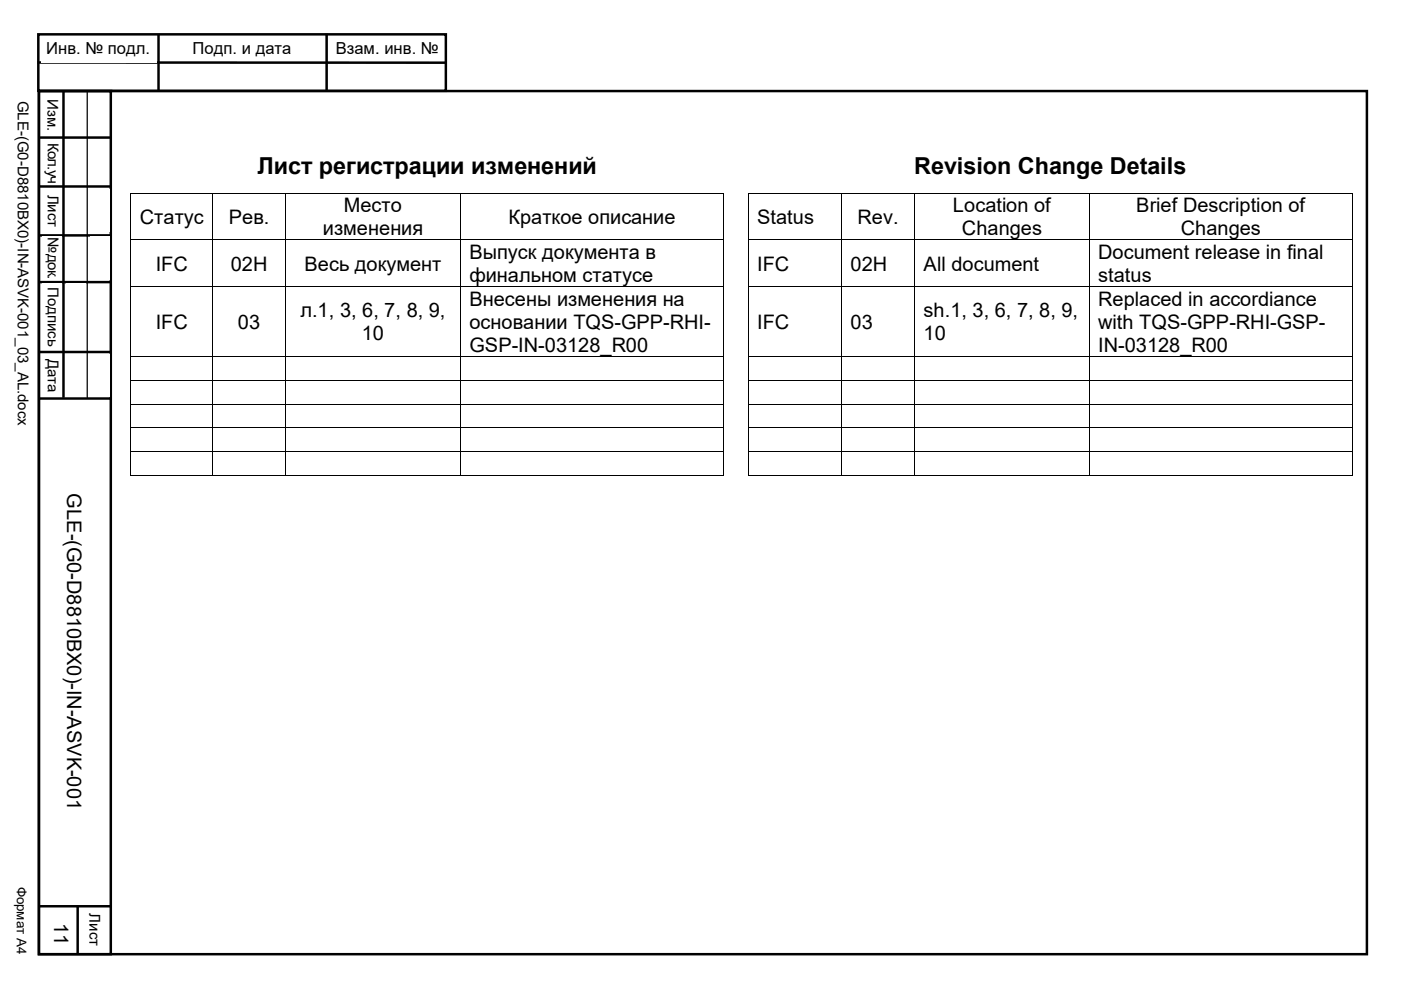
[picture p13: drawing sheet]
<svg xmlns="http://www.w3.org/2000/svg" width="297mm" height="210mm" viewBox="0 0 297 210" stroke-linecap="round" stroke-linejoin="round" font-family="sans-serif">
<defs><g id="words">
<g font-size="5">
<text x="54.6" y="36.9">Лист регистрации изменений</text>
<text x="193.8" y="36.9">Revision Change Details</text>
</g>
<g font-size="4.2">
<text x="29.7" y="47.5">Статус</text>
<text x="48.5" y="47.5">Рев.</text>
<text x="72.9" y="45">Место</text>
<text x="107.8" y="47.5">Краткое описание</text>
<text x="160.5" y="47.5">Status</text>
<text x="181.8" y="47.5">Rev.</text>
<text x="202.1" y="45">Location of</text>
<text x="240.9" y="45">Brief Description of</text>
<text x="68.4" y="49.9">изменения</text>
<text x="204" y="49.9">Changes</text>
<text x="250.4" y="49.9">Changes</text>
<text x="33" y="57.4">IFC</text>
<text x="48.9" y="57.4">02H</text>
<text x="64.6" y="57.4">Весь документ</text>
<text x="99.5" y="54.9">Выпуск документа в</text>
<text x="99.5" y="59.8">финальном статусе</text>
<text x="160.5" y="57.4">IFC</text>
<text x="180.3" y="57.4">02H</text>
<text x="195.8" y="57.4">All document</text>
<text x="232.8" y="54.9">Document release in final</text>
<text x="232.8" y="59.8">status</text>
<text x="99.5" y="64.9">Внесены изменения на</text>
<text x="232.8" y="64.9">Replaced in accordiance</text>
<text x="33" y="69.7">IFC</text>
<text x="50.5" y="69.7">03</text>
<text x="63.7" y="67.3">л.1, 3, 6, 7, 8, 9,</text>
<text x="99.5" y="69.7">основании TQS-GPP-RHI-</text>
<text x="160.5" y="69.7">IFC</text>
<text x="180.3" y="69.7">03</text>
<text x="195.8" y="67.3">sh.1, 3, 6, 7, 8, 9,</text>
<text x="232.8" y="69.7">with TQS-GPP-RHI-GSP-</text>
<text x="76.7" y="72.2">10</text>
<text x="99.5" y="74.6">GSP-IN-03128_R00</text>
<text x="195.8" y="72.2">10</text>
<text x="232.8" y="74.6">IN-03128_R00</text>
<text x="14.3" y="104.6" transform="rotate(90 14.3 104.6)">GLE-(G0-D8810BX0)-IN-ASVK-001</text>
<text x="11.5" y="195.7" transform="rotate(90 11.5 195.7)">11</text>
</g>
<g font-size="3.5">
<text x="9.8" y="11.5">Инв. № подл.</text>
<text x="40.8" y="11.5">Подп. и дата</text>
<text x="71.2" y="11.5">Взам. инв. №</text>
</g>
<g font-size="3.2">
<text x="3.8" y="21.4" transform="rotate(90 3.8 21.4)">GLE-(G0-D8810BX0)-IN-ASVK-001_03_AL.docx</text>
<text x="10.1" y="21.1" transform="rotate(90 10.1 21.1)">Изм.</text>
<text x="10.1" y="30.3" transform="rotate(90 10.1 30.3)">Кол.уч</text>
<text x="10.1" y="41.3" transform="rotate(90 10.1 41.3)">Лист</text>
<text x="10.1" y="50.3" transform="rotate(90 10.1 50.3)">№ док.</text>
<text x="10.1" y="60.9" transform="rotate(90 10.1 60.9)">Подпись</text>
<text x="10.1" y="76" transform="rotate(90 10.1 76)">Дата</text>
<text x="19" y="193.7" transform="rotate(90 19 193.7)">Лист</text>
</g>
<text font-size="2.8" x="3.6" y="188" transform="rotate(90 3.6 188)">Формат А4</text>
</g></defs>
<path d="M8 13.3h86.4M8.1 7.3h86.4v12h-86.4zM8.3 19.3h281.5v183h-281.5zM33.6 7.3v12M69.3 7.2v12" fill="none" stroke="#000" stroke-width=".53"/>
<path d="M8.6 8.2h24.6v5.1h-24.6z" fill-rule="evenodd" fill="#fff"/>
<path d="M8.3 19.3h15.2v183h-15.2zM8.3 29.2h15.2M8.3 59.8h15.2M8.3 74.6h15.2M8.3 84.5h15.2M8.3 192.2h15.2M16.5 192.1v10" fill="none" stroke="#000" stroke-width=".53"/>
<g fill="#fff">
<path d="M17.9 192.6h4.2v9h-4.2z" fill-rule="evenodd"/>
<path d="M12.4 86.1h6.7v104.1h-6.7z" fill-rule="evenodd"/>
</g>
<path d="M13.5 19.3v65M8.3 39.5h15.2M8.3 49.9h15.2" fill="none" stroke="#000" stroke-width=".53"/>
<path d="M18.5 19.5v65" fill="none" stroke="#000" stroke-width=".26"/>
<g fill="#fff">
<path d="M9 30h4.1v9.1h-4.1z" fill-rule="evenodd"/>
<path d="M9 40.2h4.1v9h-4.1z" fill-rule="evenodd"/>
<path d="M9 50.1h4.1v9.1h-4.1z" fill-rule="evenodd"/>
<path d="M9 75.1h4.1v9h-4.1z" fill-rule="evenodd"/>
<path d="M9 60.2h4.1v14h-4.1z" fill-rule="evenodd"/>
<path d="M14 29.9h4.2v9.1h-4.2z" fill-rule="evenodd"/>
<path d="M14.1 40.1h4.1v9h-4.1z" fill-rule="evenodd"/>
<path d="M14.1 50.2h4.1v9.1h-4.1z" fill-rule="evenodd"/>
<path d="M14.1 60.2h4.1v14h-4.1z" fill-rule="evenodd"/>
<path d="M19 29.8h4.1v9.1h-4.1z" fill-rule="evenodd"/>
<path d="M19 40h4.2v9.1h-4.2z" fill-rule="evenodd"/>
<path d="M19 50.1h4.2v9.1h-4.2z" fill-rule="evenodd"/>
<path d="M19 75.1h4.2v9h-4.2z" fill-rule="evenodd"/>
<path d="M167.2 4.8h122.1v13h-122.1z" fill-rule="evenodd"/>
<path d="M1.2 166.2h5.1v36.1h-5.1z" fill-rule="evenodd"/>
</g>
<g fill="#000">
<path d="M27.7 40.9h.2v.2h-.2zM27.7 50.8h.2v.2h-.2zM45 40.9h.2v.2h-.2zM45 50.8h.2v.2h-.2zM60.5 40.9h.2v.2h-.2zM60.5 50.8h.2v.2h-.2zM97.5 40.9h.2v.2h-.2zM97.5 50.8h.2v.2h-.2zM153.3 40.9h.2v.2h-.2zM153.3 50.8h.2v.2h-.2zM158.5 40.9h.2v.2h-.2zM158.5 50.8h.2v.2h-.2z"/>
<path d="M178.3 40.9h.2v.2h-.2zM178.3 50.8h.2v.2h-.2zM193.8 40.9h.2v.2h-.2zM193.8 50.8h.2v.2h-.2zM230.8 40.9h.2v.2h-.2zM230.8 50.8h.2v.2h-.2zM286.7 40.9h.1v.2h-.1zM286.7 50.8h.1v.2h-.1zM27.7 75.5h.2v.1h-.2zM27.7 60.7h.2v.2h-.2zM45 60.7h.2v.2h-.2zM45 75.5h.2v.1h-.2z"/>
<path d="M60.5 60.7h.2v.2h-.2zM60.5 75.5h.2v.1h-.2zM97.5 60.7h.2v.2h-.2zM97.5 75.5h.2v.1h-.2zM153.3 60.7h.2v.2h-.2zM153.3 75.5h.2v.1h-.2zM158.5 75.5h.2v.1h-.2zM158.5 60.7h.2v.2h-.2zM178.3 60.7h.2v.2h-.2zM178.3 75.5h.2v.1h-.2zM193.8 60.7h.2v.2h-.2zM193.8 75.5h.2v.1h-.2z"/>
<path d="M230.8 60.7h.2v.2h-.2zM230.8 75.5h.2v.1h-.2zM286.7 60.7h.1v.2h-.1zM286.7 75.5h.1v.1h-.1zM27.7 80.6h.2v.1h-.2zM27.7 85.6h.2v.2h-.2zM27.7 90.6h.2v.2h-.2zM27.7 95.7h.2v.1h-.2zM45 80.6h.2v.1h-.2zM45 85.6h.2v.2h-.2zM45 90.6h.2v.2h-.2zM45 95.7h.2v.1h-.2z"/>
<path d="M60.5 80.6h.2v.1h-.2zM60.5 85.6h.2v.2h-.2zM60.5 90.6h.2v.2h-.2zM60.5 95.7h.2v.1h-.2zM97.5 80.6h.2v.1h-.2zM97.5 85.6h.2v.2h-.2zM97.5 90.6h.2v.2h-.2zM97.5 95.7h.2v.1h-.2zM153.3 80.6h.2v.1h-.2zM153.3 85.6h.2v.2h-.2zM153.3 90.6h.2v.2h-.2zM153.3 95.7h.2v.1h-.2z"/>
<path d="M158.5 80.6h.2v.1h-.2zM158.5 85.6h.2v.2h-.2zM158.5 90.6h.2v.2h-.2zM158.5 95.7h.2v.1h-.2zM178.3 80.6h.2v.1h-.2zM178.3 85.6h.2v.2h-.2zM178.3 90.6h.2v.2h-.2zM178.3 95.7h.2v.1h-.2zM193.8 80.6h.2v.1h-.2zM193.8 85.6h.2v.2h-.2zM193.8 90.6h.2v.2h-.2zM193.8 95.7h.2v.1h-.2z"/>
<path d="M230.8 80.6h.2v.1h-.2zM230.8 85.6h.2v.2h-.2zM230.8 90.6h.2v.2h-.2zM230.8 95.7h.2v.1h-.2zM286.7 80.6h.1v.1h-.1zM286.7 85.6h.1v.2h-.1zM286.7 90.6h.1v.2h-.1zM286.7 95.7h.1v.1h-.1zM27.7 100.7h.2v.2h-.2zM45 100.7h.2v.2h-.2zM60.5 100.7h.2v.2h-.2zM97.5 100.7h.2v.2h-.2z"/>
<path d="M153.3 100.7h.2v.2h-.2zM158.5 100.7h.2v.2h-.2zM178.3 100.7h.2v.2h-.2zM193.8 100.7h.2v.2h-.2zM230.8 100.7h.2v.2h-.2zM286.7 100.7h.1v.2h-.1z"/>
</g>
<g fill="none" stroke="#000" stroke-width=".21">
<path d="M27.8 41.1v9.7M27.8 51v9.7M27.9 41h17.1M27.9 50.9h17.1M45.1 41.1v9.7M45.1 51v9.7M45.2 41h15.3M45.2 50.9h15.3M60.6 41.1v9.7M60.6 51v9.7M60.7 41h36.8M60.7 50.9h36.8"/>
<path d="M97.6 41.1v9.7M97.6 51v9.7M97.7 41h55.6M97.7 50.9h55.6M153.4 41.1v9.7M153.4 51v9.7M158.6 41.1v9.7M158.6 51v9.7M158.7 41h19.6M158.7 50.9h19.6M178.4 41.1v9.7M178.4 51v9.7"/>
<path d="M178.5 41h15.3M178.5 50.9h15.3M193.9 41.1v9.7M193.9 51v9.7M194 41h36.8M194 50.9h36.8M230.9 41.1v9.7M230.9 51v9.7M231 41h55.7M231 50.9h55.7M286.8 41.1v9.7M286.8 51v9.7"/>
<path d="M27.8 60.9v14.6M27.8 75.6v5M27.9 60.8h17.1M27.9 75.6h17.1M45.1 60.9v14.6M45.1 75.6v5M45.2 60.8h15.3M45.2 75.6h15.3M60.6 60.9v14.6M60.6 75.6v5M60.7 60.8h36.8M60.7 75.6h36.8"/>
<path d="M97.6 60.9v14.6M97.6 75.6v5M97.7 60.8h55.6M97.7 75.6h55.6M153.4 60.9v14.6M153.4 75.6v5M158.6 60.9v14.6M158.6 75.6v5M158.7 60.8h19.6M158.7 75.6h19.6M178.4 60.9v14.6M178.4 75.6v5"/>
<path d="M178.5 60.8h15.3M178.5 75.6h15.3M193.9 60.9v14.6M193.9 75.6v5M194 60.8h36.8M194 75.6h36.8M230.9 60.9v14.6M230.9 75.6v5M231 60.8h55.7M231 75.6h55.7M286.8 60.9v14.6M286.8 75.6v5"/>
<path d="M27.8 80.7v4.9M27.8 85.8v4.8M27.8 90.8v4.9M27.8 95.8v4.9M27.9 80.6h17.1M27.9 85.7h17.1M27.9 90.7h17.1M27.9 95.8h17.1M45.1 80.7v4.9M45.1 85.8v4.8M45.1 90.8v4.9M45.1 95.8v4.9"/>
<path d="M45.2 80.6h15.3M45.2 85.7h15.3M45.2 90.7h15.3M45.2 95.8h15.3M60.6 80.7v4.9M60.6 85.8v4.8M60.6 90.8v4.9M60.6 95.8v4.9M60.7 80.6h36.8M60.7 85.7h36.8M60.7 90.7h36.8M60.7 95.8h36.8"/>
<path d="M97.6 80.7v4.9M97.6 85.8v4.8M97.6 90.8v4.9M97.6 95.8v4.9M97.7 80.6h55.6M97.7 85.7h55.6M97.7 90.7h55.6M97.7 95.8h55.6M153.4 80.7v4.9M153.4 85.8v4.8M153.4 90.8v4.9M153.4 95.8v4.9"/>
<path d="M158.6 80.7v4.9M158.6 85.8v4.8M158.6 90.8v4.9M158.6 95.8v4.9M158.7 80.6h19.6M158.7 85.7h19.6M158.7 90.7h19.6M158.7 95.8h19.6M178.4 80.7v4.9M178.4 85.8v4.8M178.4 90.8v4.9M178.4 95.8v4.9"/>
<path d="M178.5 80.6h15.3M178.5 85.7h15.3M178.5 90.7h15.3M178.5 95.8h15.3M193.9 80.7v4.9M193.9 85.8v4.8M193.9 90.8v4.9M193.9 95.8v4.9M194 80.6h36.8M194 85.7h36.8M194 90.7h36.8M194 95.8h36.8"/>
<path d="M230.9 80.7v4.9M230.9 85.8v4.8M230.9 90.8v4.9M230.9 95.8v4.9M231 80.6h55.7M231 85.7h55.7M231 90.7h55.7M231 95.8h55.7M286.8 80.7v4.9M286.8 85.8v4.8M286.8 90.8v4.9M286.8 95.8v4.9"/>
<path d="M27.9 100.8h17.1M45.2 100.8h15.3M60.7 100.8h36.8M97.7 100.8h55.6M158.7 100.8h19.6M178.5 100.8h15.3M194 100.8h36.8M231 100.8h55.7"/>
</g>
<use href="#words"/>
</svg>
